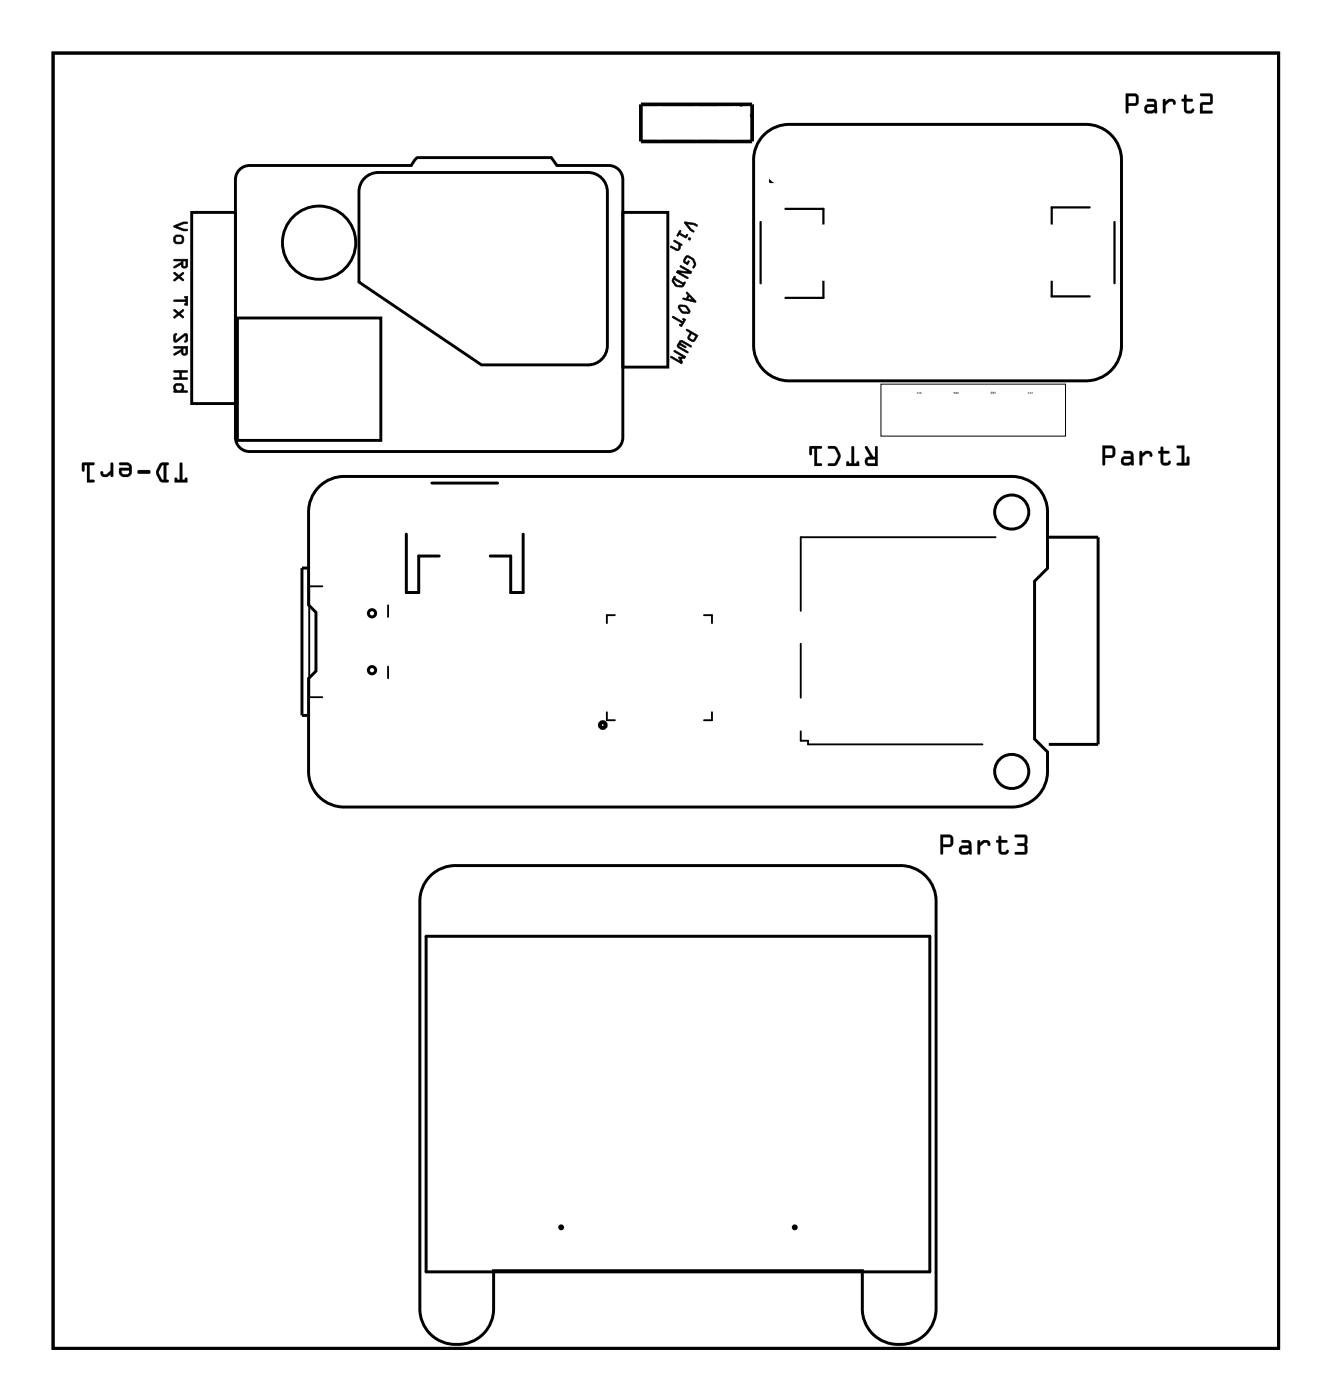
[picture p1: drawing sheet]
<svg xmlns="http://www.w3.org/2000/svg" width="91mm" height="96mm" viewBox="0 0 91 96" stroke-linecap="round" stroke-linejoin="round" font-family="sans-serif">
<g fill="none" stroke="#000" stroke-width=".2">
<path d="M3.6 3.6h84v88.8h-84zM13.1 14.6h3v13.1h-3zM16.4 11.6l.3-.2 .4-.1h11.1l.4-.5h9.2l.3 .5h3.6a.97 .97 0 0 1 1 1v17.7a.97 .97 0 0 1-1 .9h-24.6a.97 .97 0 0 1-1-.9v-17.7l.1-.4zM25.1 12.1l.4-.2 .4-.1h14.4a1.32 1.32 0 0 1 1.3 1.3v10.6a1.32 1.32 0 0 1-1.3 1.3h-7.3l-8.4-5.7v-6.2l.1-.4 .1-.3zM42.7 14.6h3v10.6h-3zM52.3 9.2a2.44 2.44 0 0 1 1.8-.7h20.2a2.44 2.44 0 0 1 2.5 2.5v12.6a2.44 2.44 0 0 1-2.5 2.5h-20.2a2.44 2.44 0 0 1-2.5-2.5v-12.6a2.44 2.44 0 0 1 .7-1.8zM16.3 21.8h9.8v8.4h-9.8zM21 38.9h-.3v10.1h.3M21.9 33.4a2.44 2.44 0 0 1 1.8-.7h45.5a2.44 2.44 0 0 1 2.5 2.5v3.8l-.8 .8v10.9l.8 .8a3.9 3.9 0 0 1-.4 2.8 2.44 2.44 0 0 1-2.1 1h-45.5a2.44 2.44 0 0 1-2.6-2.5v-6.3l.5-.5v-4l-.5-.5v-6.3a2.44 2.44 0 0 1 .8-1.8zM27.8 36.6v4h.9v-2.5h1.4M29.6 33.1h4.5M35.8 36.6v4h-.8v-2.5h-1.4"/>
<path d="M71.8 36.8h3.4v14.2h-3.4M29.2 64.2h34.5v23h-34.5zM29.5 60a2.44 2.44 0 0 1 1.8-.7h30.3a2.44 2.44 0 0 1 2.5 2.6v27.7a2.53 2.53 0 0 1-2.5 2.5 2.53 2.53 0 0 1-2.5-2.5v-2.5h-25.3v2.5a2.53 2.53 0 0 1-2.5 2.5 2.53 2.53 0 0 1-2.5-2.5v-27.7a2.44 2.44 0 0 1 .7-1.9z"/>
<circle cx="21.9" cy="16.6" r="2.51"/>
<circle cx="69.3" cy="35.1" r="1.17"/>
<circle cx="25.5" cy="45.9" r=".25"/>
<circle cx="25.5" cy="42" r=".25"/>
<circle cx="69.3" cy="52.9" r="1.17"/>
<circle cx="38.4" cy="84.1" r=".1"/>
<circle cx="54.4" cy="84.1" r=".1"/>
</g>
<g fill="#000">
<path d="M3.6 3.6h84v88.8h-84zM3.6 3.6v88.8h84v-88.8z"/>
<path d="M11.9 17.8h1v.4a.22 .22 0 0 1-.3 .2 .22 .22 0 0 1-.2-.3l-.5 .3v-.1l.5-.3v-.1h-.5zM12.5 17.9v.3h.2v-.3zM11.9 18.7l.4 .2 .3-.2-.3 .3 .3 .2-.3-.2-.4 .3 .3-.3z"/>
<path d="M11.9 17.8l1-.1v.5a.23 .23 0 0 1-.3 .2 .23 .23 0 0 1-.2-.3l-.5 .3v-.2l.5-.2v-.1h-.5zM11.9 17.8l.1 .1h.4v.1l-.5 .3v.1l.5-.3a.21 .21 0 0 0 .2 .3 .21 .21 0 0 0 .2-.2l.1-.4zM12.5 17.9l.1 .3h.1v-.3zM12.5 17.9h.2v.4l-.2-.1zM11.9 18.7l.1-.1 .3 .3 .2-.2h.1v.1l-.3 .2 .3 .1v.2h-.1l-.2-.3-.3 .3h-.1v-.2l.3-.1-.3-.2zM11.9 18.7v.1l.3 .2-.3 .2 .4-.2 .3 .2v-.1l-.3-.1 .3-.2v-.1l-.3 .2z"/>
<path d="M11.9 15.5l.7-.3h.2v.1l-.7 .2 .7 .2 .1 .1h-.3l-.7-.2zM11.9 16.4a.35 .35 0 0 1 .7 0 .35 .35 0 0 1-.7 0zM12.1 16.2l-.1 .3 .1 .1h.3v-.4z"/>
<path d="M11.9 15.5l.7-.3h.2v.1h-.2l-.5 .2 .5 .2h.2l.1 .1h-.3l-.7-.2zM11.9 15.5v.1l.7 .2h.2l-.7-.3 .7-.2v-.1h-.2zM11.9 16.4a.37 .37 0 0 1 .7 0 .37 .37 0 0 1-.7 0zM11.9 16.4a.35 .35 0 0 0 .7 0 .35 .35 0 0 0-.7 0zM12.1 16.3v.3l.3-.1v-.3zM12.1 16.2h.3v.4h-.3z"/>
<path d="M47 17.5h.1a.57 .57 0 0 1 .5 .9l-.2-.1 .1-.2-.1-.2-.3-.3-.2 .3 .2 .1 .1-.1-.1 .3-.3-.2v-.1zM46.6 18.2l.8 .4-.1 .2-.7-.1 .5 .3v.1l-.8-.4 .1-.2 .8 .1-.6-.3zM46.2 18.9l.1 .1-.1 .1 .6 .3 .1-.1-.1 .4a.53 .53 0 0 1-.7-.4l-.1-.1zM46.2 19.2l.2 .3h.3z"/>
<path d="M47 17.5h.2l.3 .2 .2 .4-.1 .3-.2-.1 .1-.2-.1-.2-.3-.2-.2 .2 .2 .1v-.1h.1l-.1 .3-.3-.2v-.1zM47 17.6l-.2 .3 .1 .1 .2 .2 .1-.3-.1 .1-.2-.1 .2-.3 .4 .2 .1 .3-.1 .3 .1-.3a.59 .59 0 0 0-.6-.5zM46.6 18.2l.8 .4-.1 .2-.7-.1 .5 .3v.1l-.8-.4 .1-.2 .7 .1-.5-.3zM46.6 18.2l.6 .4-.8-.1-.1 .2 .8 .4-.5-.4 .7 .1 .1-.2zM46.2 18.9l.1 .1-.1 .1 .6 .3 .2-.1-.2 .3-.4 .1-.2-.1-.2-.4zM46.2 18.9l-.2 .3 .2 .3 .2 .2 .4-.1 .1-.2h-.1l-.6-.3zM46.2 19.2l.1 .3h.4zM46.2 19.1l.6 .4h-.5l-.2-.2z"/>
<path d="M46.9 15.2l.7 .1 .2 .2h-.1l-.6-.2 .4 .5v.1l-.2-.1zM46.6 15.8v.2l.4 .2 .1-.1-.1 .2-.5-.2-.1 .1zM47.1 16.4a.1 .1 0 0 1 .2 0 .1 .1 0 0 1-.2 0zM46.2 16.5l.5 .3h-.1a.25 .25 0 0 1 0 .3 .25 .25 0 0 1-.3 .1l-.4-.3h.1l.4 .2 .1-.1v-.3l-.3-.2z"/>
<path d="M46.9 15.2l.7 .1 .2 .2h-.1l-.2-.1-.4-.1 .3 .4 .2 .1-.1 .1-.2-.1zM46.9 15.2v.1l.4 .5 .2 .1-.5-.6 .7 .2 .1-.1-.2-.1zM46.5 15.8h.2l-.1 .2 .4 .2v-.2l.1 .1-.1 .2-.5-.2v.1h-.1zM46.6 15.8l-.2 .4 .1-.2 .5 .3 .1-.2-.1 .1-.4-.2v-.2zM47.1 16.4a.11 .11 0 0 1 .2 0 .11 .11 0 0 1-.2 0zM47.1 16.4a.1 .1 0 0 0 .2 0 .1 .1 0 0 0-.2 0zM46.2 16.5l.5 .3v.1l-.1-.1a.26 .26 0 0 1 0 .3 .26 .26 0 0 1-.3 .1l-.4-.3 .1-.1 .4 .3 .1-.1v-.3l-.3-.1zM46.2 16.5l.3 .2v.3l-.1 .1-.4-.2-.1 .1 .5 .2 .2-.3v-.1h.1z"/>
<path d="M52.7 10.5h.3l-.1 .1v.5l.8-.7h.2l.1 .2v.5l-.1 .2-.2-.1 .2-.2-.1-.4-.8 .6-.2 .1-.1-.2zM52.7 11.7h.1l.1 .3h1v-.3h.1v.5h-1.1v.2h.3l.1 .1h-.6z"/>
<path d="M52.7 10.5l.2-.1a.13 .13 0 0 1 .1 .1 .13 .13 0 0 1-.1 .1v.5l.8-.7a.21 .21 0 0 1 .3 .2v.5l-.2 .2a.13 .13 0 0 1-.1-.2 .13 .13 0 0 1 .2-.1l-.1-.4-.8 .6a.21 .21 0 0 1-.2 .1 .21 .21 0 0 1-.1-.2zM52.8 10.5l-.1 .6 .2 .2 .9-.7 .1 .4-.2 .2h.2l.1-.1v-.5a.2 .2 0 0 0-.3-.2l-.8 .7-.1-.5 .2-.1zM52.7 11.7h.2v.3h1v-.2a.1 .1 0 0 1 .1-.1 .1 .1 0 0 1 0 .1v.4h-1.1v.2h.3a.1 .1 0 0 1 .1 .1 .1 .1 0 0 1-.1 0h-.5zM52.7 11.7v.8h.6l-.1-.1h-.4v-.2h1.2v-.5h-.1v.3h-1.1v-.3z"/>
<path d="M77.1 6.4h.7l.2 .3-.1 .5-.6 .1v.4a.1 .1 0 0 1-.1 .1 .1 .1 0 0 1-.1-.1zM77.1 6.4v1.3l.1 .1 .1-.1v-.5h.6l.1-.5-.2-.3zM77.3 6.6v.5l.5-.1v-.4zM77.3 6.6h.5v.5h-.5zM78.6 6.8h.4h.2l.1 .9a.09 .09 0 0 1-.1 .1 .09 .09 0 0 1-.1-.1l-.5 .1a.32 .32 0 0 1-.2-.3 .32 .32 0 0 1 .2-.4l.5 .1-.1-.2h-.4zM78.6 6.8v.1l.5 .1v.2h-.5a.31 .31 0 0 0-.2 .3 .31 .31 0 0 0 .2 .3l.5-.1h.1v-.7l-.1-.2zM78.6 7.4v.2h.3l.2-.1-.1-.2zM78.6 7.3h.4l.1 .2-.2 .1h-.3zM79.7 6.8h.1v.2l.2-.2a.33 .33 0 0 1 .4 0 .33 .33 0 0 1 .1 .3 .14 .14 0 0 1-.2 0 .14 .14 0 0 1 0-.1h-.2l-.3 .2v.5a.1 .1 0 0 1-.1 .1 .1 .1 0 0 1-.1-.1zM79.7 6.8v1l.1-.1v-.5l.3-.3 .2 .1 .2 .2a.23 .23 0 0 0 0-.3 .23 .23 0 0 0-.2-.1h-.3l-.2 .2v-.2zM81.1 6.5h.2v.3h.3a.1 .1 0 0 1 .1 .1 .1 .1 0 0 1-.1 .1h-.3v.5l.2 .1 .2-.2 .1 .1a.21 .21 0 0 1 0 .2 .21 .21 0 0 1-.3 .1h-.2l-.2-.2v-.6h-.1a.1 .1 0 0 1-.1-.1 .1 .1 0 0 1 .1-.1h.1zM81.1 6.5v.3l-.2 .1h.2v.6a.37 .37 0 0 0 .3 .3 .37 .37 0 0 0 .4-.2l-.1-.1-.1 .1-.3-.1v-.6h.3h.1l-.1-.1h-.3v-.3zM82.2 6.4h.7l.2 .1-.1 .6-.6 .1v.4h.6a.1 .1 0 0 1 .1 .1 .1 .1 0 0 1-.1 .1h-.8v-.8h.7v-.4h-.7zM82.2 6.4v.2h.7v.4l-.6 .1-.1 .7h.8v-.2h-.6v-.4l.6-.1v-.6l-.1-.1z"/>
<path d="M77.1 6.4h.7l.2 .3-.1 .5-.6 .1v.4l-.1 .1-.1-.1zM77.3 6.6v.5h.5v-.5zM78.6 6.8h.5l.1 .2v.7h-.1l-.5 .1a.31 .31 0 0 1-.2-.3 .31 .31 0 0 1 .2-.3h.5l-.1-.2h-.4zM78.6 7.4v.2h.3l.2-.1-.1-.2zM79.7 6.8h.1v.2l.2-.2a.33 .33 0 0 1 .4 0 .33 .33 0 0 1 .1 .3 .12 .12 0 0 1-.1 0 .12 .12 0 0 1-.1-.1h-.2l-.3 .2v.5l-.1 .1zM81.1 6.5h.2v.3h.4v.1v.1h-.4v.6h.3l.1-.2 .1 .1a.35 .35 0 0 1-.4 .3 .35 .35 0 0 1-.3-.3v-.5l-.2-.1 .2-.1zM82.2 6.4h.7l.1 .1v.6l-.6 .1v.4h.6v.2h-.8v-.7l.7-.1v-.4h-.7z"/>
<path d="M11.9 25.4h.9v.1h-.4v.4h.4l.1 .1h-1v-.1h.4v-.4h-.4zM12 26.3h.5l.1 .2-.1 .3h.3l.1 .1h-1v-.4zM12.1 26.4l-.1 .2 .1 .2h.2l.2-.2-.1-.2z"/>
<path d="M11.9 25.4h.9v.1h-.4v.4h.4l.1 .1h-1v-.1h.4v-.4h-.4zM11.9 25.4v.1h.4v.4h-.4v.1h.9l-.4-.1v-.4h.4v-.1zM12 26.3h.5l.1 .2-.1 .3h.3l.1 .1h-1v-.1h.1l-.1-.3zM12 26.4l-.1 .2 .1 .2-.1 .1h.9l-.3-.1 .1-.3-.1-.2zM12.1 26.4l-.1 .2 .1 .2h.3v-.2v-.2zM12.1 26.4h.3l.1 .2-.2 .2h-.2l-.1-.2z"/>
<path d="M11.9 22.9h.2l-.1 .1v.3l.6-.4h.2l.1 .1-.1 .4v.1l-.2-.1 .1-.1v-.3l-.6 .4-.1 .1-.1-.2zM11.9 23.8l1-.1v.5a.22 .22 0 0 1-.3 .2 .22 .22 0 0 1-.2-.3l-.5 .3v-.1l.5-.3v-.1h-.5zM12.5 23.9v.3h.2v-.3z"/>
<path d="M11.9 22.9h.2l-.1 .1v.3l.7-.5 .2 .1-.1 .5h-.2l.1-.1v-.3l-.6 .5a.16 .16 0 0 1-.1 0 .16 .16 0 0 1-.1-.2zM12 22.9l-.1 .4 .1 .2 .7-.5v.3l-.1 .1h.2v-.5h-.2l-.6 .5v-.4l.1-.1zM11.9 23.7h1v.5a.23 .23 0 0 1-.3 .2 .23 .23 0 0 1-.2-.3l-.5 .3v-.2l.5-.2v-.1h-.5zM11.9 23.8h.1h.4v.2l-.5 .2v.1l.5-.2a.21 .21 0 0 0 .2 .2 .21 .21 0 0 0 .2-.1l.1-.5zM12.5 23.9l.1 .3h.1v-.3zM12.5 23.8h.2v.4h-.2z"/>
<path d="M11.9 20.6h.8l-.1-.3h.3v.6h-.3l.1-.2h-.7zM11.9 21.2l.4 .2 .3-.2-.3 .3 .3 .3-.3-.2-.4 .2 .3-.3z"/>
<path d="M11.9 20.6h.8l-.1-.3h.3v.6h-.3l.1-.2h-.7zM11.9 20.6l.1 .1h.7v.1l-.1 .1h.3v-.6l-.3 .1h.1v.2zM11.9 21.2h.1l.3 .2 .2-.2h.1v.1l-.3 .2 .3 .2v.1h-.1l-.2-.2-.3 .2h-.1v-.1l.3-.2-.3-.2zM11.9 21.2v.1l.3 .2-.3 .2v.1l.4-.2 .3 .2v-.1l-.3-.2 .3-.2v-.1l-.3 .2z"/>
<path d="M12.3 31.7l.2 .1v1.1h.2v-.1l.1-.1v.4h-.8v-.4l.1 .1v.1h.2zM11 31.8l.5-.1 .1 .1-.2 .1v1h.1l.1 .1h-.6a.8 .8 0 0 1-.1-1.2zM11.1 31.9l-.2 .5 .2 .4 .1 .1v-1zM9.4 32.2h.8l.1 .2-.1 .1h-.7l-.1-.1zM8.2 31.7h.6l.2 .2v.5l-.1 .2-.5 .1-.2-.2v-.4h.6l-.1-.2h-.5zM8.3 32.2l.1 .3h.3l.1-.1v-.2zM6.9 32.3h.1l.1 .2h.2l.3-.2v-.5l.1-.1v.9l-.1 .1v-.2l-.2 .2a.33 .33 0 0 1-.4 0 .33 .33 0 0 1-.1-.4zM5.6 31.7l.9 .1-.1 .1h-.3v1h.3v.2h-.4v-1.2h-.2v.4h-.1z"/>
<path d="M12.3 31.7h.1l.1 .1v1.1h.1a.11 .11 0 0 1 .1-.2 .11 .11 0 0 1 .1 .1v.3h-.8v-.3a.1 .1 0 0 1 .1-.1 .1 .1 0 0 1 0 .2h.2zM12.3 31.7v1.2h-.2l-.1-.1v.3h.8v-.3l-.1 .1h-.2v-1.1zM10.9 31.8l.6-.1a.1 .1 0 0 1 .1 .1 .1 .1 0 0 1-.1 .1h-.1v1h.1a.1 .1 0 0 1 .1 .1 .1 .1 0 0 1-.1 .1l-.5-.1-.3-.4v-.3zM11 31.8l-.3 .4v.4l.3 .4h.5v-.1h-.1v-1h.1v-.1l-.3-.1zM11.1 31.9l-.2 .5 .2 .4 .1 .1v-1zM11.1 31.9h.1v1l-.1-.1-.2-.4zM9.4 32.2h.8l.1 .2-.1 .1h-.7l-.1-.1zM9.5 32.3v.2h.7l.1-.1-.1-.2zM8.2 31.7h.6l.2 .2v.5l-.1 .2-.5 .1-.2-.2v-.4h.6l-.1-.2h-.5zM8.2 31.7v.2h.5l.2 .2h-.7v.4l.2 .2 .5-.1 .1-.2v-.5l-.3-.2zM8.3 32.2l.1 .3h.3l.1-.1v-.2zM8.3 32.2h.6l-.1 .2-.1 .1h-.3zM6.9 32.3h.1l.1 .2h.2l.3-.2v-.5a.1 .1 0 0 1 .1-.1 .1 .1 0 0 1 .1 .1v.8a.1 .1 0 0 1-.1 .1 .1 .1 0 0 1-.1-.1v-.1l-.2 .2a.33 .33 0 0 1-.4 0 .33 .33 0 0 1-.1-.4zM6.9 32.3v.1a.33 .33 0 0 0 .5 .3l.2-.2v.2l.1-.1v-.9l-.1 .1v.5l-.3 .2h-.2l-.1-.2zM5.6 31.7h.8a.1 .1 0 0 1 .1 .1 .1 .1 0 0 1-.1 .1h-.3v1h.3a.1 .1 0 0 1 .1 .1 .1 .1 0 0 1-.1 .1h-.4v-1.2h-.2v.3a.1 .1 0 0 1-.1 .1 .1 .1 0 0 1-.1-.1zM5.6 31.7l.1 .6h.1v-.4h.2v1.2l.4-.1v-.1h-.3v-1h.3l.1-.1z"/>
<path d="M47 22.6l.8 .4-.2 .4h-.2l-.3-.1v-.2l.2-.3-.3-.1zM47.4 22.9l-.2 .3 .3 .1 .2-.3zM46.6 23.3h.1l.7 .4-.1 .1-.6-.4-.1 .1 .4 .3-.4-.1h-.1l.6 .4v.1l-.7-.4v-.1zM46.2 24l.8 .4-.1 .2h-.2l.1 .2-.1 .1-.8-.4 .1-.1 .6 .4-.1-.3h.3l-.6-.4z"/>
<path d="M47 20l.7 .6v.1l-.9-.2v-.1l.2 .1 .1-.3zM47.2 20.3l-.1 .2 .3 .1zM46.5 20.9h.5l.2 .4 .1 .1-.2 .1-.4-.1-.2-.3zM46.6 21l.2 .3 .3 .1-.2-.4zM46.1 21.7l.7 .3v-.2l.2 .1-.3 .5-.2-.1 .2-.2-.6-.3z"/>
<path d="M47 22.6l.8 .4-.2 .4h-.2l-.3-.1v-.2l.2-.3-.3-.1zM47 22.6l.3 .2-.2 .3 .1 .1 .2 .2h.2l.2-.4zM47.4 22.9l-.2 .3 .3 .1 .2-.3zM47.4 22.8l.3 .2-.2 .3-.3-.1zM46.6 23.3h.1l.7 .4v.1h-.1l-.6-.4-.1 .1 .4 .2v.1l-.1 .1-.3-.2h-.1l.6 .4v.1l-.7-.4-.1-.1zM46.6 23.3l-.2 .4v.1l.7 .4-.6-.5 .1-.1 .4 .2-.4-.2v-.1l.1-.1 .6 .4v-.1zM46.2 24l.8 .4-.1 .2h-.2l.1 .2-.1 .2-.8-.5v-.1h.1l.6 .4-.1-.3h.3l-.6-.4zM46.2 24l.6 .5h-.3l.1 .3-.6-.4-.1 .1 .8 .4 .1-.1-.2-.2h.3l.1-.2z"/>
<path d="M47 20h.1l.6 .6v.1l-.9-.2v-.1l.2 .1 .1-.3-.1-.1zM47 20l.1 .2-.1 .3-.2-.1v.1l.8 .2 .1-.1zM47.2 20.3l-.1 .2 .3 .1zM47.2 20.3l.3 .3-.4-.1zM46.5 20.9h.4l.4 .4a.17 .17 0 0 1-.2 .2l-.4-.1-.3-.3zM46.5 20.9v.2l.2 .3 .4 .1 .1-.1v-.1l-.2-.3zM46.6 21l.1 .3 .4 .1-.1-.3zM46.5 21h.5l.2 .4h-.4zM46 21.7l.8 .3v-.2l.2 .1-.3 .5-.2-.1 .2-.2-.6-.3zM46.1 21.7l.6 .4-.1 .2h-.1l.2 .1 .3-.5-.2-.1v.1v.2z"/>
<path d="M59.3 30.6h.1l.4 .7h.1v-.7h.2v.1v1.2h-.6a.31 .31 0 0 1-.3-.3 .31 .31 0 0 1 .4-.3zM59.4 31.5l.1 .3h.4v-.3zM58.3 30.6l.2 .1v1.1h.2v-.2h.1v.3h-.8v-.3h.1v.2h.2zM56.7 30.6h.1a.6 .6 0 0 1 .8 .6l-.1 .2-.2 .4-.5 .1v-.1l.4-.1 .2-.4-.2-.5-.4-.1zM55.5 30.6h.8l-.1 .1-.2 .1v1h.2v.1h-.4v-1.1h-.2v.3l-.1 .1z"/>
<path d="M59.3 30.6h.1l.4 .7h.1v-.6a.1 .1 0 0 1 .1-.1 .1 .1 0 0 1 .1 .1v1.2h-.6a.32 .32 0 0 1-.3-.3 .32 .32 0 0 1 .4-.3l-.4-.6zM59.3 30.6v.1l.3 .6a.31 .31 0 0 0-.4 .3 .31 .31 0 0 0 .3 .3h.6v-1.2v-.1h-.1l-.1 .7h-.1l-.4-.7zM59.5 31.5v.2l.4 .1v-.3zM59.4 31.5h.5v.3h-.4zM58.3 30.6h.1l.1 .1v1.1h.2a.11 .11 0 0 1 0-.2 .11 .11 0 0 1 .1 .1l.1 .2h-.9v-.2a.1 .1 0 0 1 .1-.1 .1 .1 0 0 1 0 .2h.2zM58.4 30.6l-.1 1.2h-.2l-.1-.2v.3h.8v-.3l-.1 .2h-.2v-1.1zM56.7 30.6h.6l.3 .7-.3 .6h-.5a.1 .1 0 0 1-.1-.1 .1 .1 0 0 1 .1 0l.4-.1 .2-.4-.2-.5h-.4zM56.7 30.6l.1 .1 .4 .1 .2 .5-.2 .5h-.4l-.1 .1h.6l.2-.5a.83 .83 0 0 0-.3-.8zM55.5 30.6h.7a.1 .1 0 0 1 .1 .1 .1 .1 0 0 1-.1 .1h-.2v1h.2a.1 .1 0 0 1 .1 0 .1 .1 0 0 1-.1 .1h-.4v-1.1h-.2v.3a.1 .1 0 0 1-.1 .1 .1 .1 0 0 1-.1-.1zM55.5 30.6v.6l.1-.1v-.4h.2v1.2h.4v-.1h-.3v-1.1h.3l.1-.1z"/>
<path d="M63 26.9h.1h-.1l.1 .1zM62.9 26.9a.06 .06 0 0 1 .1 0 .06 .06 0 0 1-.1 0zM62.8 26.9h.1v.1z"/>
<path d="M63 26.9h.1h-.1l.1 .1zM63 26.9l.1 .1-.1-.1h.1zM62.9 26.9a.06 .06 0 0 1 .1 0 .06 .06 0 0 1-.1 0zM62.9 26.9a.06 .06 0 0 0 .1 0 .06 .06 0 0 0-.1 0zM62.8 26.9h.1v.1zM62.8 26.9l.1 .1v-.1z"/>
<path d="M65.6 26.9h.1h-.1v.1zM65.5 26.9v.1zM65.5 26.9v.1zM65.3 26.9h.1v.1z"/>
<path d="M65.6 26.9h.1h-.1v.1zM65.6 26.9v.1v-.1h.1zM65.5 26.9v.1zM65.5 26.9v.1zM65.5 26.9v.1zM65.5 26.9v.1zM65.3 26.9h.1v.1zM65.3 26.9l.1 .1v-.1z"/>
<path d="M68.1 26.9h.1v.1zM68 26.9l.1 .1v-.1v.1l-.1-.1v.1zM67.9 26.9v.1zM67.9 26.9v.1z"/>
<path d="M68.1 26.9h.1v.1zM68.1 26.9l.1 .1v-.1zM68 26.9l.1 .1v-.1v.1l-.1-.1v.1zM68 26.9v.1v-.1l.1 .1v-.1v.1zM67.9 26.9v.1zM67.9 26.9v.1zM67.9 26.9v.1zM67.9 26.9v.1z"/>
<path d="M70.7 26.9v.1v-.1l-.1 .1zM70.5 26.9a.06 .06 0 0 1 .1 0 .06 .06 0 0 1-.1 0zM70.4 26.9a.06 .06 0 0 1 .1 0 .06 .06 0 0 1-.1 0z"/>
<path d="M70.7 26.9v.1v-.1l-.1 .1zM70.7 26.9l-.1 .1 .1-.1v.1zM70.5 26.9a.06 .06 0 0 1 .1 0 .06 .06 0 0 1-.1 0zM70.5 26.9a.06 .06 0 0 0 .1 0 .06 .06 0 0 0-.1 0zM70.4 26.9a.06 .06 0 0 1 .1 0 .06 .06 0 0 1-.1 0zM70.4 26.9a.06 .06 0 0 0 .1 0 .06 .06 0 0 0-.1 0z"/>
<path d="M75.5 30.5l.7 .1 .2 .2-.1 .5-.6 .1v.4a.1 .1 0 0 1-.1 .1 .1 .1 0 0 1-.1-.1zM75.5 30.5v1.3l.1 .1 .1-.1v-.4l.6-.1 .1-.5-.2-.2zM75.7 30.7v.5h.5v-.5zM75.7 30.7h.5v.5h-.5zM77 30.9h.4l.2 .1 .1 .8a.09 .09 0 0 1-.1 .1 .09 .09 0 0 1-.1-.1l-.5 .1a.32 .32 0 0 1-.2-.3 .32 .32 0 0 1 .2-.3h.5l-.1-.2h-.4zM77 30.9v.2h.5v.2h-.5a.31 .31 0 0 0-.2 .3 .31 .31 0 0 0 .2 .3l.5-.1 .1 .1v-.7l-.1-.3zM77 31.5v.2h.3l.2-.1-.1-.1zM77 31.5h.4l.1 .1-.2 .1h-.3zM78.1 30.9h.1v.2l.2-.2a.33 .33 0 0 1 .4 0 .33 .33 0 0 1 .1 .4 .14 .14 0 0 1-.2 0 .14 .14 0 0 1 0-.2h-.2l-.3 .2v.5a.1 .1 0 0 1-.1 .1 .1 .1 0 0 1-.1-.1zM78.1 30.9v1l.1-.1v-.5l.3-.2h.2l.2 .2a.23 .23 0 0 0 0-.3 .23 .23 0 0 0-.2-.1h-.3l-.2 .2v-.2zM79.5 30.6l.2 .1v.2h.3a.1 .1 0 0 1 .1 .1 .1 .1 0 0 1-.1 .1h-.3v.6h.2l.2-.1h.1a.21 .21 0 0 1 0 .2 .21 .21 0 0 1-.3 .1h-.2l-.2-.2v-.6h-.1a.1 .1 0 0 1-.1-.1 .1 .1 0 0 1 .1-.1h.1zM79.5 30.6v.3l-.2 .1 .2 .1v.5a.37 .37 0 0 0 .3 .3 .37 .37 0 0 0 .4-.2l-.1-.1-.1 .1h-.3v-.6h.3l.1-.1-.1-.1h-.3v-.2zM80.6 30.6l.5-.1v1.2h.2v-.3a.1 .1 0 0 1 .1-.1 .1 .1 0 0 1 .1 .1l-.1 .5h-.7a.1 .1 0 0 1-.1-.1 .1 .1 0 0 1 .1-.1h.2v-1h-.3zM80.6 30.6v.1h.3v1h-.3v.1l.8 .1v-.6h-.1v.4h-.2v-1.2z"/>
<path d="M75.5 30.5l.7 .1 .2 .2-.1 .5-.6 .1v.4l-.1 .1-.1-.1zM75.7 30.7v.5h.5v-.5zM77 30.9h.5l.1 .3v.7l-.1-.1-.5 .1a.31 .31 0 0 1-.2-.3 .31 .31 0 0 1 .2-.3h.5l-.1-.1-.4-.1zM77 31.5v.2h.3l.2-.1-.1-.1zM78.1 30.9h.1v.2l.2-.2a.33 .33 0 0 1 .4 0 .33 .33 0 0 1 .1 .4 .12 .12 0 0 1-.1 0 .12 .12 0 0 1-.1-.2h-.2l-.3 .2v.5l-.1 .1zM79.5 30.6l.2 .1v.2h.3l.1 .1-.1 .1h-.3v.6h.3l.1-.1h.1a.35 .35 0 0 1-.4 .3 .35 .35 0 0 1-.3-.3v-.5l-.2-.1 .2-.1zM80.6 30.6l.5-.1v1.2h.2v-.4h.1v.6l-.8-.1v-.1h.3v-1h-.3z"/>
<path d="M64.4 57.2h.7l.2 .3-.1 .5-.6 .1v.4a.1 .1 0 0 1-.1 .1 .1 .1 0 0 1-.1-.1zM64.4 57.2v1.3l.1 .1 .1-.1v-.5h.6l.1-.5-.2-.3zM64.6 57.4v.5l.5-.1v-.4zM64.6 57.4h.5v.5h-.5zM65.9 57.6h.4h.2l.1 .9a.09 .09 0 0 1-.1 .1 .09 .09 0 0 1-.1-.1l-.5 .1a.32 .32 0 0 1-.2-.3 .32 .32 0 0 1 .2-.4l.5 .1-.1-.2h-.4zM65.9 57.6v.1l.5 .1v.2h-.5a.31 .31 0 0 0-.2 .3 .31 .31 0 0 0 .2 .3l.5-.1h.1v-.7l-.1-.2zM65.9 58.2v.2h.3l.2-.1-.1-.2zM65.9 58.1h.4l.1 .2-.2 .1h-.3zM67 57.6h.1v.2l.2-.2a.33 .33 0 0 1 .4 0 .33 .33 0 0 1 .1 .3 .14 .14 0 0 1-.2 0 .14 .14 0 0 1 0-.1h-.2l-.3 .2v.5a.1 .1 0 0 1-.1 .1 .1 .1 0 0 1-.1-.1zM67 57.6v1l.1-.1v-.5l.3-.3 .2 .1 .2 .2a.23 .23 0 0 0 0-.3 .23 .23 0 0 0-.2-.1h-.3l-.2 .2v-.2zM68.4 57.3h.2v.3h.3a.1 .1 0 0 1 .1 .1 .1 .1 0 0 1-.1 .1h-.3v.5l.2 .1 .2-.2 .1 .1a.21 .21 0 0 1 0 .2 .21 .21 0 0 1-.3 .1h-.2l-.2-.2v-.6h-.1a.1 .1 0 0 1-.1-.1 .1 .1 0 0 1 .1-.1h.1zM68.4 57.3v.3l-.2 .1h.2v.6a.37 .37 0 0 0 .3 .3 .37 .37 0 0 0 .4-.2l-.1-.1-.1 .1-.3-.1v-.6h.3h.1l-.1-.1h-.3v-.3zM69.5 57.2h.7l.2 .2-.1 .5 .1 .6-.2 .1h-.6a.1 .1 0 0 1-.1-.1 .1 .1 0 0 1 .1-.1h.6v-.4h-.4a.1 .1 0 0 1-.1-.1 .1 .1 0 0 1 .1-.1h.4v-.4h-.7zM69.5 57.2v.2h.7v.4h-.5v.1v.1h.5v.4h-.6l-.1 .1 .7 .1 .2-.2-.1-.5v-.6l-.1-.1z"/>
<path d="M64.4 57.2h.7l.2 .3-.1 .5-.6 .1v.4l-.1 .1-.1-.1zM64.6 57.4v.5h.5v-.5zM65.9 57.6h.5l.1 .2v.7h-.1l-.5 .1a.31 .31 0 0 1-.2-.3 .31 .31 0 0 1 .2-.3h.5l-.1-.2h-.4zM65.9 58.2v.2h.3l.2-.1-.1-.2zM67 57.6h.1v.2l.2-.2a.33 .33 0 0 1 .4 0 .33 .33 0 0 1 .1 .3 .12 .12 0 0 1-.1 0 .12 .12 0 0 1-.1-.1h-.2l-.3 .2v.5l-.1 .1zM68.4 57.3h.2v.3h.4v.1v.1h-.4v.6h.3l.1-.2 .1 .1a.35 .35 0 0 1-.4 .3 .35 .35 0 0 1-.3-.3v-.5l-.2-.1 .2-.1zM69.5 57.2h.7l.1 .1v.6l.1 .5-.1 .2-.8-.1 .1-.1h.6v-.4h-.5v-.1v-.1h.5v-.4h-.7z"/>
</g>
<path d="M50.6 7.2l.9 .8M68.2 36.8h-13.4v5.1M22.1 40.2h-.9v7.6h.9M26.6 41.5v.8M26.6 45.7v.8M41.6 48.8v.6h.5M42.1 42.2h-.5v.5M48.2 42.2h.6v.5M48.8 48.8v.6h-.6M54.8 44.1v3.7M54.8 50.1v.7h.5v.2h12" fill="none" stroke="#000" stroke-width=".13"/>
<circle cx="41.3" cy="49.7" r=".13" fill="none" stroke="#000" stroke-width=".41"/>
<path d="M52.1 15.2v4.2M53.8 14.3h2.6v1.1M56.4 19.2v1.2h-2.6M72 19.2v1.1h2.6M74.6 14.2h-2.6v1.2M76.3 15.2v4.2" fill="none" stroke="#000" stroke-width=".15"/>
<path d="M60.3 26.3h12.7v3.6h-12.7z" fill="none" stroke="#000" stroke-width=".07"/>
<path d="M43.9 7.2h7.6v2.5h-7.6z" fill="none" stroke="#000" stroke-width=".25"/>
<circle cx="65.5" cy="54.1" r=".67" fill="#fff"/>
<circle cx="65.5" cy="54.1" r=".67" fill="none" stroke="#fff" stroke-width=".59"/>
<circle cx="62.9" cy="54.1" r=".67" fill="#fff"/>
<circle cx="62.9" cy="54.1" r=".67" fill="none" stroke="#fff" stroke-width=".59"/>
<circle cx="60.4" cy="54.1" r=".67" fill="#fff"/>
<circle cx="60.4" cy="54.1" r=".67" fill="none" stroke="#fff" stroke-width=".59"/>
<circle cx="57.9" cy="54.1" r=".67" fill="#fff"/>
<circle cx="57.9" cy="54.1" r=".67" fill="none" stroke="#fff" stroke-width=".59"/>
<circle cx="55.3" cy="54.1" r=".67" fill="#fff"/>
<circle cx="55.3" cy="54.1" r=".67" fill="none" stroke="#fff" stroke-width=".59"/>
<circle cx="52.8" cy="54.1" r=".67" fill="#fff"/>
<circle cx="52.8" cy="54.1" r=".67" fill="none" stroke="#fff" stroke-width=".59"/>
<circle cx="50.2" cy="54.1" r=".67" fill="#fff"/>
<circle cx="50.2" cy="54.1" r=".67" fill="none" stroke="#fff" stroke-width=".59"/>
<circle cx="47.7" cy="54.1" r=".67" fill="#fff"/>
<circle cx="47.7" cy="54.1" r=".67" fill="none" stroke="#fff" stroke-width=".59"/>
<circle cx="45.2" cy="54.1" r=".67" fill="#fff"/>
<circle cx="45.2" cy="54.1" r=".67" fill="none" stroke="#fff" stroke-width=".59"/>
<circle cx="42.6" cy="54.1" r=".67" fill="#fff"/>
<circle cx="42.6" cy="54.1" r=".67" fill="none" stroke="#fff" stroke-width=".59"/>
<circle cx="40.1" cy="54.1" r=".67" fill="#fff"/>
<circle cx="40.1" cy="54.1" r=".67" fill="none" stroke="#fff" stroke-width=".59"/>
<circle cx="37.5" cy="54.1" r=".67" fill="#fff"/>
<circle cx="37.5" cy="54.1" r=".67" fill="none" stroke="#fff" stroke-width=".59"/>
<circle cx="35" cy="54.1" r=".67" fill="#fff"/>
<circle cx="35" cy="54.1" r=".67" fill="none" stroke="#fff" stroke-width=".59"/>
<circle cx="32.5" cy="54.1" r=".67" fill="#fff"/>
<circle cx="32.5" cy="54.1" r=".67" fill="none" stroke="#fff" stroke-width=".59"/>
<circle cx="29.9" cy="54.1" r=".67" fill="#fff"/>
<circle cx="29.9" cy="54.1" r=".67" fill="none" stroke="#fff" stroke-width=".59"/>
<circle cx="27.4" cy="54.1" r=".67" fill="#fff"/>
<circle cx="27.4" cy="54.1" r=".67" fill="none" stroke="#fff" stroke-width=".59"/>
<circle cx="37.5" cy="33.8" r=".67" fill="#fff"/>
<circle cx="37.5" cy="33.8" r=".67" fill="none" stroke="#fff" stroke-width=".59"/>
<circle cx="40.1" cy="33.8" r=".67" fill="#fff"/>
<circle cx="40.1" cy="33.8" r=".67" fill="none" stroke="#fff" stroke-width=".59"/>
<circle cx="42.6" cy="33.8" r=".67" fill="#fff"/>
<circle cx="42.6" cy="33.8" r=".67" fill="none" stroke="#fff" stroke-width=".59"/>
<circle cx="45.2" cy="33.8" r=".67" fill="#fff"/>
<circle cx="45.2" cy="33.8" r=".67" fill="none" stroke="#fff" stroke-width=".59"/>
<circle cx="47.7" cy="33.8" r=".67" fill="#fff"/>
<circle cx="47.7" cy="33.8" r=".67" fill="none" stroke="#fff" stroke-width=".59"/>
<circle cx="50.2" cy="33.8" r=".67" fill="#fff"/>
<circle cx="50.2" cy="33.8" r=".67" fill="none" stroke="#fff" stroke-width=".59"/>
<circle cx="52.8" cy="33.8" r=".67" fill="#fff"/>
<circle cx="52.8" cy="33.8" r=".67" fill="none" stroke="#fff" stroke-width=".59"/>
<circle cx="55.3" cy="33.8" r=".67" fill="#fff"/>
<circle cx="55.3" cy="33.8" r=".67" fill="none" stroke="#fff" stroke-width=".59"/>
<circle cx="57.9" cy="33.8" r=".67" fill="#fff"/>
<circle cx="57.9" cy="33.8" r=".67" fill="none" stroke="#fff" stroke-width=".59"/>
<circle cx="60.4" cy="33.8" r=".67" fill="#fff"/>
<circle cx="60.4" cy="33.8" r=".67" fill="none" stroke="#fff" stroke-width=".59"/>
<circle cx="62.9" cy="33.8" r=".67" fill="#fff"/>
<circle cx="62.9" cy="33.8" r=".67" fill="none" stroke="#fff" stroke-width=".59"/>
<circle cx="65.5" cy="33.8" r=".67" fill="#fff"/>
<circle cx="65.5" cy="33.8" r=".67" fill="none" stroke="#fff" stroke-width=".59"/>
<circle cx="74.4" cy="11" r="1.5" fill="#fff"/>
<circle cx="74.4" cy="11" r="1.5" fill="none" stroke="#fff" stroke-width=".76" stroke-linecap="butt"/>
<path d="M71 18.5h1.5v.6h-1.5z" fill="#fff"/>
<path d="M71 18.5h1.5v.6h-1.5z" fill="none" stroke="#fff" stroke-width=".25"/>
<path d="M71 17.5h1.5v.6h-1.5z" fill="#fff"/>
<path d="M71 17.5h1.5v.6h-1.5z" fill="none" stroke="#fff" stroke-width=".25"/>
<path d="M71 16.5h1.5v.6h-1.5z" fill="#fff"/>
<path d="M71 16.5h1.5v.6h-1.5z" fill="none" stroke="#fff" stroke-width=".25"/>
<path d="M71 15.5h1.5v.6h-1.5z" fill="#fff"/>
<path d="M71 15.5h1.5v.6h-1.5z" fill="none" stroke="#fff" stroke-width=".25"/>
<path d="M55.9 15.5h1.6v.6h-1.6z" fill="#fff"/>
<path d="M55.9 15.5h1.6v.6h-1.6z" fill="none" stroke="#fff" stroke-width=".25"/>
<path d="M55.9 16.5h1.6v.6h-1.6z" fill="#fff"/>
<path d="M55.9 16.5h1.6v.6h-1.6z" fill="none" stroke="#fff" stroke-width=".25"/>
<path d="M55.9 17.5h1.6v.6h-1.6z" fill="#fff"/>
<path d="M55.9 17.5h1.6v.6h-1.6z" fill="none" stroke="#fff" stroke-width=".25"/>
<path d="M55.9 18.5h1.6v.6h-1.6z" fill="#fff"/>
<path d="M55.9 18.5h1.6v.6h-1.6z" fill="none" stroke="#fff" stroke-width=".25"/>
<circle cx="55.3" cy="23.7" r=".69" fill="#fff"/>
<circle cx="55.3" cy="23.7" r=".69" fill="none" stroke="#fff" stroke-width=".64" stroke-linecap="butt"/>
<circle cx="57.9" cy="23.7" r=".69" fill="#fff"/>
<circle cx="57.9" cy="23.7" r=".69" fill="none" stroke="#fff" stroke-width=".64" stroke-linecap="butt"/>
<circle cx="54.1" cy="11" r="1.5" fill="#fff"/>
<circle cx="54.1" cy="11" r="1.5" fill="none" stroke="#fff" stroke-width=".76" stroke-linecap="butt"/>
<circle cx="60.4" cy="23.7" r=".69" fill="#fff"/>
<circle cx="60.4" cy="23.7" r=".69" fill="none" stroke="#fff" stroke-width=".64" stroke-linecap="butt"/>
<circle cx="62.9" cy="23.7" r=".69" fill="#fff"/>
<circle cx="62.9" cy="23.7" r=".69" fill="none" stroke="#fff" stroke-width=".64" stroke-linecap="butt"/>
<circle cx="65.5" cy="23.7" r=".69" fill="#fff"/>
<circle cx="65.5" cy="23.7" r=".69" fill="none" stroke="#fff" stroke-width=".64" stroke-linecap="butt"/>
<circle cx="68" cy="23.7" r=".69" fill="#fff"/>
<circle cx="68" cy="23.7" r=".69" fill="none" stroke="#fff" stroke-width=".64" stroke-linecap="butt"/>
<circle cx="70.6" cy="23.7" r=".69" fill="#fff"/>
<circle cx="70.6" cy="23.7" r=".69" fill="none" stroke="#fff" stroke-width=".64" stroke-linecap="butt"/>
<circle cx="73.1" cy="23.7" r=".69" fill="#fff"/>
<circle cx="73.1" cy="23.7" r=".69" fill="none" stroke="#fff" stroke-width=".64" stroke-linecap="butt"/>
<path d="M32.5 76.1h1.5v.6h-1.5z" fill="#fff"/>
<path d="M32.5 76.1h1.5v.6h-1.5z" fill="none" stroke="#fff" stroke-width=".25"/>
<circle cx="40.1" cy="61.8" r=".69" fill="#fff"/>
<circle cx="40.1" cy="61.8" r=".69" fill="none" stroke="#fff" stroke-width=".64" stroke-linecap="butt"/>
<circle cx="50.2" cy="61.8" r=".69" fill="#fff"/>
<circle cx="50.2" cy="61.8" r=".69" fill="none" stroke="#fff" stroke-width=".64" stroke-linecap="butt"/>
<path d="M32.5 75.1h1.5v.6h-1.5z" fill="#fff"/>
<path d="M32.5 75.1h1.5v.6h-1.5z" fill="none" stroke="#fff" stroke-width=".25"/>
<circle cx="31.2" cy="61.8" r="1.5" fill="#fff"/>
<circle cx="31.2" cy="61.8" r="1.5" fill="none" stroke="#fff" stroke-width=".76" stroke-linecap="butt"/>
<path d="M32.5 74.1h1.5v.6h-1.5z" fill="#fff"/>
<path d="M32.5 74.1h1.5v.6h-1.5z" fill="none" stroke="#fff" stroke-width=".25"/>
<circle cx="45.2" cy="61.8" r=".69" fill="#fff"/>
<circle cx="45.2" cy="61.8" r=".69" fill="none" stroke="#fff" stroke-width=".64" stroke-linecap="butt"/>
<circle cx="55.3" cy="61.8" r=".69" fill="#fff"/>
<circle cx="55.3" cy="61.8" r=".69" fill="none" stroke="#fff" stroke-width=".64" stroke-linecap="butt"/>
<circle cx="31.2" cy="89.7" r="1.5" fill="#fff"/>
<circle cx="31.2" cy="89.7" r="1.5" fill="none" stroke="#fff" stroke-width=".76" stroke-linecap="butt"/>
<path d="M58.5 73.9h1.5v.6h-1.5z" fill="#fff"/>
<path d="M58.5 73.9h1.5v.6h-1.5z" fill="none" stroke="#fff" stroke-width=".25"/>
<circle cx="42.6" cy="61.8" r=".69" fill="#fff"/>
<circle cx="42.6" cy="61.8" r=".69" fill="none" stroke="#fff" stroke-width=".64" stroke-linecap="butt"/>
<path d="M58.5 74.9h1.5v.6h-1.5z" fill="#fff"/>
<path d="M58.5 74.9h1.5v.6h-1.5z" fill="none" stroke="#fff" stroke-width=".25"/>
<circle cx="47.7" cy="61.8" r=".69" fill="#fff"/>
<circle cx="47.7" cy="61.8" r=".69" fill="none" stroke="#fff" stroke-width=".64" stroke-linecap="butt"/>
<path d="M58.5 75.9h1.5v.6h-1.5z" fill="#fff"/>
<path d="M58.5 75.9h1.5v.6h-1.5z" fill="none" stroke="#fff" stroke-width=".25"/>
<circle cx="52.8" cy="61.8" r=".69" fill="#fff"/>
<circle cx="52.8" cy="61.8" r=".69" fill="none" stroke="#fff" stroke-width=".64" stroke-linecap="butt"/>
<path d="M58.5 76.9h1.5v.6h-1.5z" fill="#fff"/>
<path d="M58.5 76.9h1.5v.6h-1.5z" fill="none" stroke="#fff" stroke-width=".25"/>
<circle cx="61.7" cy="61.8" r="1.5" fill="#fff"/>
<circle cx="61.7" cy="61.8" r="1.5" fill="none" stroke="#fff" stroke-width=".76" stroke-linecap="butt"/>
<circle cx="61.7" cy="89.7" r="1.5" fill="#fff"/>
<circle cx="61.7" cy="89.7" r="1.5" fill="none" stroke="#fff" stroke-width=".76" stroke-linecap="butt"/>
<circle cx="37.5" cy="61.8" r=".69" fill="#fff"/>
<circle cx="37.5" cy="61.8" r=".69" fill="none" stroke="#fff" stroke-width=".64" stroke-linecap="butt"/>
<path d="M32.5 77.1h1.5v.6h-1.5z" fill="#fff"/>
<path d="M32.5 77.1h1.5v.6h-1.5z" fill="none" stroke="#fff" stroke-width=".25"/>
<circle cx="70.6" cy="28.7" r=".64" fill="#fff"/>
<circle cx="70.6" cy="28.7" r=".64" fill="none" stroke="#fff" stroke-width=".76"/>
<circle cx="68" cy="28.7" r=".64" fill="#fff"/>
<circle cx="68" cy="28.7" r=".64" fill="none" stroke="#fff" stroke-width=".76"/>
<circle cx="65.5" cy="28.7" r=".64" fill="#fff"/>
<circle cx="65.5" cy="28.7" r=".64" fill="none" stroke="#fff" stroke-width=".76"/>
<circle cx="62.9" cy="28.7" r=".64" fill="#fff"/>
<circle cx="62.9" cy="28.7" r=".64" fill="none" stroke="#fff" stroke-width=".76"/>
<path d="M49.5 7.7h1.5v1.5h-1.5z" fill="#fff"/>
<path d="M49.5 7.7h1.5v1.5h-1.5z" fill="none" stroke="#fff" stroke-width=".76" stroke-linecap="butt"/>
<circle cx="50.2" cy="8.4" r=".74" fill="#fff"/>
<circle cx="50.2" cy="8.4" r=".74" fill="none" stroke="#fff" stroke-width=".76" stroke-linecap="butt"/>
<circle cx="47.7" cy="8.4" r=".74" fill="#fff"/>
<circle cx="47.7" cy="8.4" r=".74" fill="none" stroke="#fff" stroke-width=".76" stroke-linecap="butt"/>
<circle cx="45.2" cy="8.4" r=".74" fill="#fff"/>
<circle cx="45.2" cy="8.4" r=".74" fill="none" stroke="#fff" stroke-width=".76" stroke-linecap="butt"/>
<circle cx="44.2" cy="23.7" r=".69" fill="#fff"/>
<circle cx="44.2" cy="23.7" r=".69" fill="none" stroke="#fff" stroke-width=".75" stroke-linecap="butt"/>
<circle cx="44.2" cy="21.1" r=".69" fill="#fff"/>
<circle cx="44.2" cy="21.1" r=".69" fill="none" stroke="#fff" stroke-width=".75" stroke-linecap="butt"/>
<circle cx="44.2" cy="18.6" r=".69" fill="#fff"/>
<circle cx="44.2" cy="18.6" r=".69" fill="none" stroke="#fff" stroke-width=".75" stroke-linecap="butt"/>
<circle cx="44.2" cy="16.1" r=".69" fill="#fff"/>
<circle cx="44.2" cy="16.1" r=".69" fill="none" stroke="#fff" stroke-width=".75" stroke-linecap="butt"/>
<circle cx="14.7" cy="26.2" r=".69" fill="#fff"/>
<circle cx="14.7" cy="26.2" r=".69" fill="none" stroke="#fff" stroke-width=".75" stroke-linecap="butt"/>
<circle cx="14.7" cy="23.7" r=".69" fill="#fff"/>
<circle cx="14.7" cy="23.7" r=".69" fill="none" stroke="#fff" stroke-width=".75" stroke-linecap="butt"/>
<circle cx="14.7" cy="21.1" r=".69" fill="#fff"/>
<circle cx="14.7" cy="21.1" r=".69" fill="none" stroke="#fff" stroke-width=".75" stroke-linecap="butt"/>
<circle cx="14.7" cy="18.6" r=".69" fill="#fff"/>
<circle cx="14.7" cy="18.6" r=".69" fill="none" stroke="#fff" stroke-width=".75" stroke-linecap="butt"/>
<circle cx="14.7" cy="16" r=".69" fill="#fff"/>
<circle cx="14.7" cy="16" r=".69" fill="none" stroke="#fff" stroke-width=".75" stroke-linecap="butt"/>
</svg>
